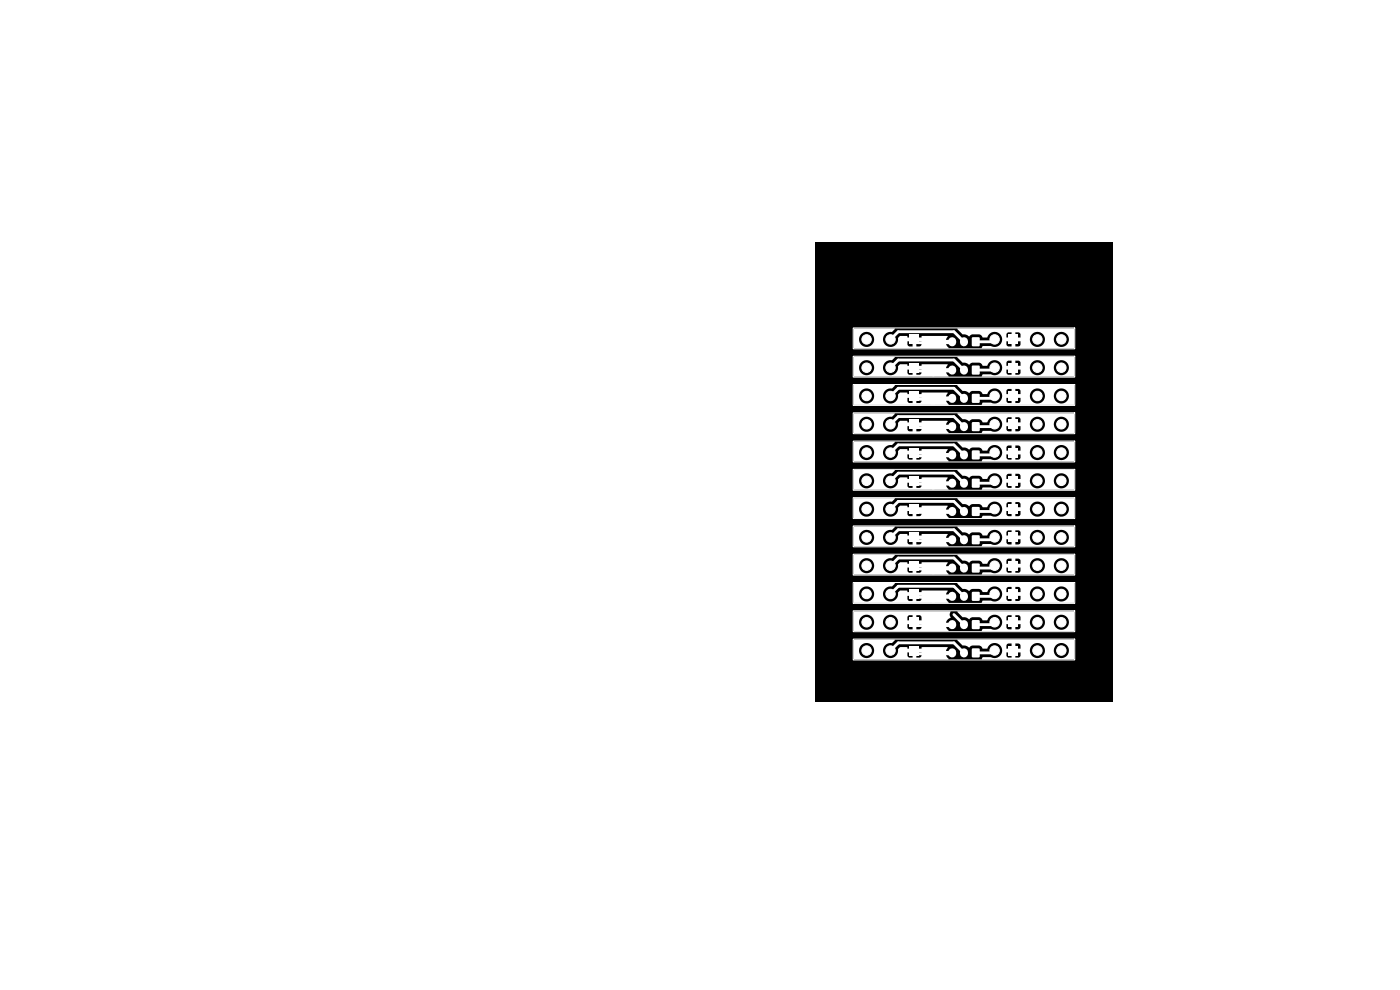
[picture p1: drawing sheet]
<svg xmlns="http://www.w3.org/2000/svg" width="297mm" height="210mm" viewBox="0 0 297 210" stroke-linecap="round" stroke-linejoin="round" font-family="sans-serif">
<path d="M173 51.5h63v97.4h-63z" fill="#000"/>
<path d="M193 137h2v2h-2z" fill="#fff"/>
<g fill="#fff" stroke="#fff" stroke-width=".21">
<circle cx="188.9" cy="138" r="1"/>
<circle cx="183.8" cy="138" r="1"/>
</g>
<path d="M214 137h2v2h-2z" fill="#fff"/>
<g fill="#fff" stroke="#fff" stroke-width=".21">
<circle cx="220.1" cy="138" r="1"/>
<circle cx="225.2" cy="138" r="1"/>
</g>
<path d="M214 131h2v2h-2z" fill="#fff"/>
<g fill="#fff" stroke="#fff" stroke-width=".21">
<circle cx="220.1" cy="132" r="1"/>
<circle cx="225.2" cy="132" r="1"/>
</g>
<path d="M206.2 131.6h1.6v1.8h-1.6z" fill="#fff"/>
<path d="M202 132.4v.2M204.5 132.4v.2" fill="none" stroke="#fff" stroke-width="1.7"/>
<path d="M193 131h2v2h-2z" fill="#fff"/>
<g fill="#fff" stroke="#fff" stroke-width=".21">
<circle cx="188.9" cy="132" r="1"/>
<circle cx="183.8" cy="132" r="1"/>
</g>
<path d="M206.2 137.6h1.6v1.8h-1.6z" fill="#fff"/>
<path d="M202 138.4v.2M204.5 138.4v.2" fill="none" stroke="#fff" stroke-width="1.7"/>
<path d="M193 107h2v2h-2z" fill="#fff"/>
<g fill="#fff" stroke="#fff" stroke-width=".21">
<circle cx="188.9" cy="108" r="1"/>
<circle cx="183.8" cy="108" r="1"/>
</g>
<path d="M206.2 125.6h1.6v1.8h-1.6z" fill="#fff"/>
<path d="M202 126.4v.2M204.5 126.4v.2" fill="none" stroke="#fff" stroke-width="1.7"/>
<path d="M214 107h2v2h-2z" fill="#fff"/>
<g fill="#fff" stroke="#fff" stroke-width=".21">
<circle cx="220.1" cy="108" r="1"/>
<circle cx="225.2" cy="108" r="1"/>
</g>
<path d="M214 113h2v2h-2z" fill="#fff"/>
<g fill="#fff" stroke="#fff" stroke-width=".21">
<circle cx="220.1" cy="114" r="1"/>
<circle cx="225.2" cy="114" r="1"/>
</g>
<path d="M193 119h2v2h-2z" fill="#fff"/>
<g fill="#fff" stroke="#fff" stroke-width=".21">
<circle cx="188.9" cy="120" r="1"/>
<circle cx="183.8" cy="120" r="1"/>
</g>
<path d="M193 125h2v2h-2z" fill="#fff"/>
<g fill="#fff" stroke="#fff" stroke-width=".21">
<circle cx="188.9" cy="126" r="1"/>
<circle cx="183.8" cy="126" r="1"/>
</g>
<path d="M214 119h2v2h-2z" fill="#fff"/>
<g fill="#fff" stroke="#fff" stroke-width=".21">
<circle cx="220.1" cy="120" r="1"/>
<circle cx="225.2" cy="120" r="1"/>
</g>
<path d="M206.2 107.6h1.6v1.8h-1.6z" fill="#fff"/>
<path d="M202 108.4v.2M204.5 108.4v.2" fill="none" stroke="#fff" stroke-width="1.7"/>
<path d="M214 101h2v2h-2z" fill="#fff"/>
<g fill="#fff" stroke="#fff" stroke-width=".21">
<circle cx="220.1" cy="102" r="1"/>
<circle cx="225.2" cy="102" r="1"/>
</g>
<path d="M193 101h2v2h-2z" fill="#fff"/>
<g fill="#fff" stroke="#fff" stroke-width=".21">
<circle cx="188.9" cy="102" r="1"/>
<circle cx="183.8" cy="102" r="1"/>
</g>
<path d="M193 113h2v2h-2z" fill="#fff"/>
<g fill="#fff" stroke="#fff" stroke-width=".21">
<circle cx="188.9" cy="114" r="1"/>
<circle cx="183.8" cy="114" r="1"/>
</g>
<path d="M214 125h2v2h-2z" fill="#fff"/>
<g fill="#fff" stroke="#fff" stroke-width=".21">
<circle cx="220.1" cy="126" r="1"/>
<circle cx="225.2" cy="126" r="1"/>
</g>
<path d="M206.2 101.6h1.6v1.8h-1.6z" fill="#fff"/>
<path d="M202 102.4v.2M204.5 102.4v.2" fill="none" stroke="#fff" stroke-width="1.7"/>
<path d="M206.2 119.6h1.6v1.8h-1.6z" fill="#fff"/>
<path d="M202 120.4v.2M204.5 120.4v.2" fill="none" stroke="#fff" stroke-width="1.7"/>
<path d="M206.2 113.6h1.6v1.8h-1.6z" fill="#fff"/>
<path d="M202 114.4v.2M204.5 114.4v.2" fill="none" stroke="#fff" stroke-width="1.7"/>
<path d="M214 95h2v2h-2z" fill="#fff"/>
<g fill="#fff" stroke="#fff" stroke-width=".21">
<circle cx="220.1" cy="96" r="1"/>
<circle cx="225.2" cy="96" r="1"/>
</g>
<path d="M193 95h2v2h-2z" fill="#fff"/>
<g fill="#fff" stroke="#fff" stroke-width=".21">
<circle cx="188.9" cy="96" r="1"/>
<circle cx="183.8" cy="96" r="1"/>
</g>
<path d="M206.2 95.6h1.6v1.8h-1.6z" fill="#fff"/>
<path d="M202 96.4v.2M204.5 96.4v.2" fill="none" stroke="#fff" stroke-width="1.7"/>
<path d="M214 89h2v2h-2z" fill="#fff"/>
<g fill="#fff" stroke="#fff" stroke-width=".21">
<circle cx="220.1" cy="90" r="1"/>
<circle cx="225.2" cy="90" r="1"/>
</g>
<path d="M193 89h2v2h-2z" fill="#fff"/>
<g fill="#fff" stroke="#fff" stroke-width=".21">
<circle cx="188.9" cy="90" r="1"/>
<circle cx="183.8" cy="90" r="1"/>
</g>
<path d="M206.2 89.6h1.6v1.8h-1.6z" fill="#fff"/>
<path d="M202 90.4v.2M204.5 90.4v.2" fill="none" stroke="#fff" stroke-width="1.7"/>
<path d="M214 83h2v2h-2z" fill="#fff"/>
<g fill="#fff" stroke="#fff" stroke-width=".21">
<circle cx="220.1" cy="84" r="1"/>
<circle cx="225.2" cy="84" r="1"/>
</g>
<path d="M193 83h2v2h-2z" fill="#fff"/>
<g fill="#fff" stroke="#fff" stroke-width=".21">
<circle cx="188.9" cy="84" r="1"/>
<circle cx="183.8" cy="84" r="1"/>
</g>
<path d="M206.2 83.6h1.6v1.8h-1.6z" fill="#fff"/>
<path d="M202 84.4v.2M204.5 84.4v.2" fill="none" stroke="#fff" stroke-width="1.7"/>
<path d="M214 77h2v2h-2z" fill="#fff"/>
<g fill="#fff" stroke="#fff" stroke-width=".21">
<circle cx="220.1" cy="78" r="1"/>
<circle cx="225.2" cy="78" r="1"/>
</g>
<path d="M193 77h2v2h-2z" fill="#fff"/>
<g fill="#fff" stroke="#fff" stroke-width=".21">
<circle cx="188.9" cy="78" r="1"/>
<circle cx="183.8" cy="78" r="1"/>
</g>
<path d="M206.2 77.6h1.6v1.8h-1.6z" fill="#fff"/>
<path d="M202 78.4v.2M204.5 78.4v.2" fill="none" stroke="#fff" stroke-width="1.7"/>
<path d="M206.2 71.6h1.6v1.8h-1.6z" fill="#fff"/>
<path d="M202 72.4v.2M204.5 72.4v.2" fill="none" stroke="#fff" stroke-width="1.7"/>
<path d="M193 71h2v2h-2z" fill="#fff"/>
<g fill="#fff" stroke="#fff" stroke-width=".21">
<circle cx="188.9" cy="72" r="1"/>
<circle cx="183.8" cy="72" r="1"/>
</g>
<path d="M214 71h2v2h-2z" fill="#fff"/>
<g fill="#fff" stroke="#fff" stroke-width=".21">
<circle cx="220.1" cy="72" r="1"/>
<circle cx="225.2" cy="72" r="1"/>
<circle cx="211" cy="138" r="1"/>
<circle cx="198" cy="132.7" r="1"/>
<circle cx="211" cy="132" r="1"/>
<circle cx="198" cy="138.7" r="1"/>
<circle cx="198" cy="114.7" r="1"/>
<circle cx="198" cy="102.7" r="1"/>
<circle cx="211" cy="114" r="1"/>
<circle cx="211" cy="108" r="1"/>
<circle cx="211" cy="120" r="1"/>
<circle cx="198" cy="120.7" r="1"/>
<circle cx="198" cy="126.7" r="1"/>
<circle cx="211" cy="126" r="1"/>
<circle cx="211" cy="102" r="1"/>
<circle cx="198" cy="108.7" r="1"/>
<circle cx="198" cy="96.7" r="1"/>
<circle cx="211" cy="96" r="1"/>
<circle cx="198" cy="90.7" r="1"/>
<circle cx="211" cy="90" r="1"/>
<circle cx="198" cy="84.7" r="1"/>
<circle cx="211" cy="84" r="1"/>
<circle cx="198" cy="78.7" r="1"/>
<circle cx="211" cy="78" r="1"/>
<circle cx="211" cy="72" r="1"/>
<circle cx="198" cy="72.7" r="1"/>
</g>
<g fill="none" stroke="#fff" stroke-width=".6">
<path d="M188.9 78l1.7-1.6h11.8l2.1 2.1M188.9 72l1.7-1.6h11.8l2.1 2.1M194 78l.7 .7h7.1l.2-.2M194 72l.7 .7h7.1l.2-.2M211 78l-.5 .5h-3.5M211 72l-.5 .5h-3.5M188.9 96l1.7-1.6h11.8l2.1 2.1M188.9 90l1.7-1.6h11.8l2.1 2.1M188.9 84l1.7-1.6h11.8l2.1 2.1M194 96l.7 .7h7.1l.2-.2M194 90l.7 .7h7.1l.2-.2M194 84l.7 .7h7.1l.2-.2"/>
<path d="M211 96l-.5 .5h-3.5M211 90l-.5 .5h-3.5M211 84l-.5 .5h-3.5M188.9 114l1.7-1.6h11.8l2.1 2.1M188.9 108l1.7-1.6h11.8l2.1 2.1M188.9 102l1.7-1.6h11.8l2.1 2.1M194 114l.7 .7h7.1l.2-.2M194 108l.7 .7h7.1l.2-.2M194 102l.7 .7h7.1l.2-.2M211 114l-.5 .5h-3.5M211 102l-.5 .5h-3.5M211 108l-.5 .5h-3.5"/>
<path d="M188.9 138l1.7-1.6h11.8l2.1 2.1M188.9 126l1.7-1.6h11.8l2.1 2.1M188.9 120l1.7-1.6h11.8l2.1 2.1M194 132l.7 .7h7.1l.2-.2M194 138l.7 .7h7.1l.2-.2M194 126l.7 .7h7.1l.2-.2M194 120l.7 .7h7.1l.2-.2M202.4 130.4l2.1 2.1M211 132l-.5 .5h-3.5M211 138l-.5 .5h-3.5M211 126l-.5 .5h-3.5M211 120l-.5 .5h-3.5"/>
</g>
<g fill="#fff">
<path d="M203.1 69.7h24.7l.1 2.2h-1.1a1.61 1.61 0 0 0-1.6-1.5 1.61 1.61 0 0 0-1.6 1.5h-1.9a1.61 1.61 0 0 0-1.1-1.4 1.61 1.61 0 0 0-1.7 .5h-2.4l-.1-.4-.3-.1h-2.1l-.4 .3-.1 .8h1.1v-1.1h.8v1.1h1.1v-.6h2.4l-.4 .9h-2.9a.55 .55 0 0 0-.8-.4 .55 .55 0 0 0-.2 .9h-1.1l.1 1 1 .1v-1.1a.56 .56 0 0 0 .6 .1 .56 .56 0 0 0 .4-.6h2.9l.1 .7 .3 .4h-2.4v-.6h-1.1v1.1l.8-.1 .3-.4h2.4a1.61 1.61 0 0 0 1.8 .5 1.61 1.61 0 0 0 1-1.6h1.9a1.61 1.61 0 0 0 1.6 1.7 1.61 1.61 0 0 0 1.6-1.7h1.1v2l-19.6-.1 .2-.4h1.7a1.63 1.63 0 0 0 2.3-.8 1.63 1.63 0 0 0-1-2.2 1.63 1.63 0 0 0-2.1 1.2h-.9l-.3-.4-.5-.3h-1.4l-.7 .5a1.71 1.71 0 0 0-1.4-.5l-1.1-1.1z"/>
<path d="M181.1 69.7h8.7v.1l-.6 .6a1.63 1.63 0 0 0-1.9 1.5h-1.9a1.61 1.61 0 0 0-2.4-1.3 1.61 1.61 0 0 0 0 2.8 1.61 1.61 0 0 0 2.4-1.3v-.2h1.9a1.62 1.62 0 0 0 1.7 1.7 1.62 1.62 0 0 0 1.5-1.9l.5-.4h1.4l.1 .3h1.1l-.1 .3 .1 .5h-1.1v.7l.4 .4h.7v-1.1a.56 .56 0 0 0 .8 0 .56 .56 0 0 0 0-.8h1.1l.1-.3h5.4l.1 .1-.4 .7h1a.47 .47 0 0 0 0 .8h-1v.1h-5.2v-.6h-1.1v1.1l.8-.1 .3-.4h5.2l.5 .8v.1h-20z"/>
<path d="M203.1 75.7h24.7l.1 2.2h-1.1a1.61 1.61 0 0 0-1.6-1.5 1.61 1.61 0 0 0-1.6 1.5h-1.9a1.61 1.61 0 0 0-1.1-1.4 1.61 1.61 0 0 0-1.7 .5h-2.4l-.1-.4-.3-.1h-2.1l-.4 .3-.1 .8h1.1v-1.1h.8v1.1h1.1v-.6h2.4l-.4 .9h-2.9a.55 .55 0 0 0-.8-.4 .55 .55 0 0 0-.2 .9h-1.1l.1 1 1 .1v-1.1a.56 .56 0 0 0 .6 .1 .56 .56 0 0 0 .4-.6h2.9l.1 .7 .3 .4h-2.4v-.6h-1.1v1.1l.8-.1 .3-.4h2.4a1.61 1.61 0 0 0 1.8 .5 1.61 1.61 0 0 0 1-1.6h1.9a1.61 1.61 0 0 0 1.6 1.7 1.61 1.61 0 0 0 1.6-1.7h1.1v2l-19.6-.1 .2-.4h1.7a1.63 1.63 0 0 0 2.3-.8 1.63 1.63 0 0 0-1-2.2 1.63 1.63 0 0 0-2.1 1.2h-.9l-.3-.4-.5-.3h-1.4l-.7 .5a1.71 1.71 0 0 0-1.4-.5l-1.1-1.1z"/>
<path d="M181.1 75.7h8.7v.1l-.6 .6a1.63 1.63 0 0 0-1.9 1.5h-1.9a1.61 1.61 0 0 0-2.4-1.3 1.61 1.61 0 0 0 0 2.8 1.61 1.61 0 0 0 2.4-1.3v-.2h1.9a1.62 1.62 0 0 0 1.7 1.7 1.62 1.62 0 0 0 1.5-1.9l.5-.4h1.4l.1 .3h1.1l-.1 .3 .1 .5h-1.1v.7l.4 .4h.7v-1.1a.56 .56 0 0 0 .8 0 .56 .56 0 0 0 0-.8h1.1l.1-.3h5.4l.1 .1-.4 .7h1a.47 .47 0 0 0 0 .8h-1v.1h-5.2v-.6h-1.1v1.1l.8-.1 .3-.4h5.2l.5 .8v.1h-20z"/>
<path d="M203.1 81.7h24.7l.1 2.2h-1.1a1.61 1.61 0 0 0-1.6-1.5 1.61 1.61 0 0 0-1.6 1.5h-1.9a1.61 1.61 0 0 0-1.1-1.4 1.61 1.61 0 0 0-1.7 .5h-2.4l-.1-.4-.3-.1h-2.1l-.4 .3-.1 .8h1.1v-1.1h.8v1.1h1.1v-.6h2.4l-.4 .9h-2.9a.55 .55 0 0 0-.8-.4 .55 .55 0 0 0-.2 .9h-1.1l.1 1 1 .1v-1.1a.56 .56 0 0 0 .6 .1 .56 .56 0 0 0 .4-.6h2.9l.1 .7 .3 .4h-2.4v-.6h-1.1v1.1l.8-.1 .3-.4h2.4a1.61 1.61 0 0 0 1.8 .5 1.61 1.61 0 0 0 1-1.6h1.9a1.61 1.61 0 0 0 1.6 1.7 1.61 1.61 0 0 0 1.6-1.7h1.1v2l-19.6-.1 .2-.4h1.7a1.63 1.63 0 0 0 2.3-.8 1.63 1.63 0 0 0-1-2.2 1.63 1.63 0 0 0-2.1 1.2h-.9l-.3-.4-.5-.3h-1.4l-.7 .5a1.71 1.71 0 0 0-1.4-.5l-1.1-1.1z"/>
<path d="M181.1 81.7h8.7v.1l-.6 .6a1.63 1.63 0 0 0-1.9 1.5h-1.9a1.61 1.61 0 0 0-2.4-1.3 1.61 1.61 0 0 0 0 2.8 1.61 1.61 0 0 0 2.4-1.3v-.2h1.9a1.62 1.62 0 0 0 1.7 1.7 1.62 1.62 0 0 0 1.5-1.9l.5-.4h1.4l.1 .3h1.1l-.1 .3 .1 .5h-1.1v.7l.4 .4h.7v-1.1a.56 .56 0 0 0 .8 0 .56 .56 0 0 0 0-.8h1.1l.1-.3h5.4l.1 .1-.4 .7h1a.47 .47 0 0 0 0 .8h-1v.1h-5.2v-.6h-1.1v1.1l.8-.1 .3-.4h5.2l.5 .8v.1h-20z"/>
<path d="M203.1 87.7h24.7l.1 2.2h-1.1a1.61 1.61 0 0 0-1.6-1.5 1.61 1.61 0 0 0-1.6 1.5h-1.9a1.61 1.61 0 0 0-1.1-1.4 1.61 1.61 0 0 0-1.7 .5h-2.4l-.1-.4-.3-.1h-2.1l-.4 .3-.1 .8h1.1v-1.1h.8v1.1h1.1v-.6h2.4l-.4 .9h-2.9a.55 .55 0 0 0-.8-.4 .55 .55 0 0 0-.2 .9h-1.1l.1 1 1 .1v-1.1a.56 .56 0 0 0 .6 .1 .56 .56 0 0 0 .4-.6h2.9l.1 .7 .3 .4h-2.4v-.6h-1.1v1.1l.8-.1 .3-.4h2.4a1.61 1.61 0 0 0 1.8 .5 1.61 1.61 0 0 0 1-1.6h1.9a1.61 1.61 0 0 0 1.6 1.7 1.61 1.61 0 0 0 1.6-1.7h1.1v2l-19.6-.1 .2-.4h1.7a1.63 1.63 0 0 0 2.3-.8 1.63 1.63 0 0 0-1-2.2 1.63 1.63 0 0 0-2.1 1.2h-.9l-.3-.4-.5-.3h-1.4l-.7 .5a1.71 1.71 0 0 0-1.4-.5l-1.1-1.1z"/>
<path d="M181.1 87.7h8.7v.1l-.6 .6a1.63 1.63 0 0 0-1.9 1.5h-1.9a1.61 1.61 0 0 0-2.4-1.3 1.61 1.61 0 0 0 0 2.8 1.61 1.61 0 0 0 2.4-1.3v-.2h1.9a1.62 1.62 0 0 0 1.7 1.7 1.62 1.62 0 0 0 1.5-1.9l.5-.4h1.4l.1 .3h1.1l-.1 .3 .1 .5h-1.1v.7l.4 .4h.7v-1.1a.56 .56 0 0 0 .8 0 .56 .56 0 0 0 0-.8h1.1l.1-.3h5.4l.1 .1-.4 .7h1a.47 .47 0 0 0 0 .8h-1v.1h-5.2v-.6h-1.1v1.1l.8-.1 .3-.4h5.2l.5 .8v.1h-20z"/>
<path d="M203.1 93.7h24.7l.1 2.2h-1.1a1.61 1.61 0 0 0-1.6-1.5 1.61 1.61 0 0 0-1.6 1.5h-1.9a1.61 1.61 0 0 0-1.1-1.4 1.61 1.61 0 0 0-1.7 .5h-2.4l-.1-.4-.3-.1h-2.1l-.4 .3-.1 .8h1.1v-1.1h.8v1.1h1.1v-.6h2.4l-.4 .9h-2.9a.55 .55 0 0 0-.8-.4 .55 .55 0 0 0-.2 .9h-1.1l.1 1 1 .1v-1.1a.56 .56 0 0 0 .6 .1 .56 .56 0 0 0 .4-.6h2.9l.1 .7 .3 .4h-2.4v-.6h-1.1v1.1l.8-.1 .3-.4h2.4a1.61 1.61 0 0 0 1.8 .5 1.61 1.61 0 0 0 1-1.6h1.9a1.61 1.61 0 0 0 1.6 1.7 1.61 1.61 0 0 0 1.6-1.7h1.1v2l-19.6-.1 .2-.4h1.7a1.62 1.62 0 0 0 2.3-.8 1.62 1.62 0 0 0-1-2.2 1.62 1.62 0 0 0-2.1 1.2h-.9l-.3-.4-.5-.3h-1.4l-.7 .5a1.71 1.71 0 0 0-1.4-.5l-1.1-1.1z"/>
<path d="M181.1 93.7h8.7v.1l-.6 .6a1.6 1.6 0 0 0-1.9 1.5h-1.9a1.61 1.61 0 0 0-2.4-1.3 1.61 1.61 0 0 0 0 2.8 1.61 1.61 0 0 0 2.4-1.3v-.2h1.9a1.62 1.62 0 0 0 1.7 1.7 1.62 1.62 0 0 0 1.5-1.9l.5-.4h1.4l.1 .3h1.1l-.1 .3 .1 .5h-1.1v.7l.4 .4h.7v-1.1a.56 .56 0 0 0 .8 0 .56 .56 0 0 0 0-.8h1.1l.1-.3h5.4l.1 .1-.4 .7h1a.47 .47 0 0 0 0 .8h-1v.1h-5.2v-.6h-1.1v1.1l.8-.1 .3-.4h5.2l.5 .8v.1h-20z"/>
<path d="M203.1 123.7h24.7l.1 2.2h-1.1a1.61 1.61 0 0 0-1.6-1.5 1.61 1.61 0 0 0-1.6 1.5h-1.9a1.61 1.61 0 0 0-1.1-1.4 1.61 1.61 0 0 0-1.7 .5h-2.4l-.1-.4-.3-.1h-2.1l-.4 .3-.1 .8h1.1v-1.1h.8v1.1h1.1v-.6h2.4l-.4 .9h-2.9a.55 .55 0 0 0-.8-.4 .55 .55 0 0 0-.2 .9h-1.1l.1 1 1 .1v-1.1a.56 .56 0 0 0 .6 .1 .56 .56 0 0 0 .4-.6h2.9l.1 .7 .3 .4h-2.4v-.6h-1.1v1.1l.8-.1 .3-.4h2.4a1.61 1.61 0 0 0 1.8 .5 1.61 1.61 0 0 0 1-1.6h1.9a1.61 1.61 0 0 0 1.6 1.7 1.61 1.61 0 0 0 1.6-1.7h1.1v2l-19.6-.1 .2-.4h1.7a1.63 1.63 0 0 0 2.3-.8 1.63 1.63 0 0 0-1-2.2 1.63 1.63 0 0 0-2.1 1.2h-.9l-.3-.4-.5-.3h-1.4l-.7 .5a1.71 1.71 0 0 0-1.4-.5l-1.1-1.1z"/>
<path d="M181.1 123.7h8.7v.1l-.6 .6a1.63 1.63 0 0 0-1.9 1.5h-1.9a1.61 1.61 0 0 0-2.4-1.3 1.61 1.61 0 0 0 0 2.8 1.61 1.61 0 0 0 2.4-1.3v-.2h1.9a1.62 1.62 0 0 0 1.7 1.7 1.62 1.62 0 0 0 1.5-1.9l.5-.4h1.4l.1 .3h1.1l-.1 .3 .1 .5h-1.1v.7l.4 .4h.7v-1.1a.56 .56 0 0 0 .8 0 .56 .56 0 0 0 0-.8h1.1l.1-.3h5.4l.1 .1-.4 .7h1a.47 .47 0 0 0 0 .8h-1v.1h-5.2v-.6h-1.1v1.1l.8-.1 .3-.4h5.2l.5 .8v.1h-20z"/>
<path d="M203.1 99.7h24.7l.1 2.2h-1.1a1.61 1.61 0 0 0-1.6-1.5 1.61 1.61 0 0 0-1.6 1.5h-1.9a1.61 1.61 0 0 0-1.1-1.4 1.61 1.61 0 0 0-1.7 .5h-2.4l-.1-.4-.3-.1h-2.1l-.4 .3-.1 .8h1.1v-1.1h.8v1.1h1.1v-.6h2.4l-.4 .9h-2.9a.55 .55 0 0 0-.8-.4 .55 .55 0 0 0-.2 .9h-1.1l.1 1 1 .1v-1.1a.56 .56 0 0 0 .6 .1 .56 .56 0 0 0 .4-.6h2.9l.1 .7 .3 .4h-2.4v-.6h-1.1v1.1l.8-.1 .3-.4h2.4a1.61 1.61 0 0 0 1.8 .5 1.61 1.61 0 0 0 1-1.6h1.9a1.61 1.61 0 0 0 1.6 1.7 1.61 1.61 0 0 0 1.6-1.7h1.1v2l-19.6-.1 .2-.4h1.7a1.63 1.63 0 0 0 2.3-.8 1.63 1.63 0 0 0-1-2.2 1.63 1.63 0 0 0-2.1 1.2h-.9l-.3-.4-.5-.3h-1.4l-.7 .5a1.71 1.71 0 0 0-1.4-.5l-1.1-1.1z"/>
<path d="M181.1 99.7h8.7v.1l-.6 .6a1.63 1.63 0 0 0-1.9 1.5h-1.9a1.61 1.61 0 0 0-2.4-1.3 1.61 1.61 0 0 0 0 2.8 1.61 1.61 0 0 0 2.4-1.3v-.2h1.9a1.62 1.62 0 0 0 1.7 1.7 1.62 1.62 0 0 0 1.5-1.9l.5-.4h1.4l.1 .3h1.1l-.1 .3 .1 .5h-1.1v.7l.4 .4h.7v-1.1a.56 .56 0 0 0 .8 0 .56 .56 0 0 0 0-.8h1.1l.1-.3h5.4l.1 .1-.4 .7h1a.47 .47 0 0 0 0 .8h-1v.1h-5.2v-.6h-1.1v1.1l.8-.1 .3-.4h5.2l.5 .8v.1h-20z"/>
<path d="M203.1 117.7h24.7l.1 2.2h-1.1a1.61 1.61 0 0 0-1.6-1.5 1.61 1.61 0 0 0-1.6 1.5h-1.9a1.61 1.61 0 0 0-1.1-1.4 1.61 1.61 0 0 0-1.7 .5h-2.4l-.1-.4-.3-.1h-2.1l-.4 .3-.1 .8h1.1v-1.1h.8v1.1h1.1v-.6h2.4l-.4 .9h-2.9a.55 .55 0 0 0-.8-.4 .55 .55 0 0 0-.2 .9h-1.1l.1 1 1 .1v-1.1a.56 .56 0 0 0 .6 .1 .56 .56 0 0 0 .4-.6h2.9l.1 .7 .3 .4h-2.4v-.6h-1.1v1.1l.8-.1 .3-.4h2.4a1.61 1.61 0 0 0 1.8 .5 1.61 1.61 0 0 0 1-1.6h1.9a1.61 1.61 0 0 0 1.6 1.7 1.61 1.61 0 0 0 1.6-1.7h1.1v2l-19.6-.1 .2-.4h1.7a1.63 1.63 0 0 0 2.3-.8 1.63 1.63 0 0 0-1-2.2 1.63 1.63 0 0 0-2.1 1.2h-.9l-.3-.4-.5-.3h-1.4l-.7 .5a1.71 1.71 0 0 0-1.4-.5l-1.1-1.1z"/>
<path d="M181.1 117.7h8.7v.1l-.6 .6a1.63 1.63 0 0 0-1.9 1.5h-1.9a1.61 1.61 0 0 0-2.4-1.3 1.61 1.61 0 0 0 0 2.8 1.61 1.61 0 0 0 2.4-1.3v-.2h1.9a1.62 1.62 0 0 0 1.7 1.7 1.62 1.62 0 0 0 1.5-1.9l.5-.4h1.4l.1 .3h1.1l-.1 .3 .1 .5h-1.1v.7l.4 .4h.7v-1.1a.56 .56 0 0 0 .8 0 .56 .56 0 0 0 0-.8h1.1l.1-.3h5.4l.1 .1-.4 .7h1a.47 .47 0 0 0 0 .8h-1v.1h-5.2v-.6h-1.1v1.1l.8-.1 .3-.4h5.2l.5 .8v.1h-20z"/>
<path d="M203.1 105.7h24.7l.1 2.2h-1.1a1.61 1.61 0 0 0-1.6-1.5 1.61 1.61 0 0 0-1.6 1.5h-1.9a1.61 1.61 0 0 0-1.1-1.4 1.61 1.61 0 0 0-1.7 .5h-2.4l-.1-.4-.3-.1h-2.1l-.4 .3-.1 .8h1.1v-1.1h.8v1.1h1.1v-.6h2.4l-.4 .9h-2.9a.55 .55 0 0 0-.8-.4 .55 .55 0 0 0-.2 .9h-1.1l.1 1 1 .1v-1.1a.56 .56 0 0 0 .6 .1 .56 .56 0 0 0 .4-.6h2.9l.1 .7 .3 .4h-2.4v-.6h-1.1v1.1l.8-.1 .3-.4h2.4a1.61 1.61 0 0 0 1.8 .5 1.61 1.61 0 0 0 1-1.6h1.9a1.61 1.61 0 0 0 1.6 1.7 1.61 1.61 0 0 0 1.6-1.7h1.1v2l-19.6-.1 .2-.4h1.7a1.63 1.63 0 0 0 2.3-.8 1.63 1.63 0 0 0-1-2.2 1.63 1.63 0 0 0-2.1 1.2h-.9l-.3-.4-.5-.3h-1.4l-.7 .5a1.71 1.71 0 0 0-1.4-.5l-1.1-1.1z"/>
<path d="M181.1 105.7h8.7v.1l-.6 .6a1.63 1.63 0 0 0-1.9 1.5h-1.9a1.61 1.61 0 0 0-2.4-1.3 1.61 1.61 0 0 0 0 2.8 1.61 1.61 0 0 0 2.4-1.3v-.2h1.9a1.62 1.62 0 0 0 1.7 1.7 1.62 1.62 0 0 0 1.5-1.9l.5-.4h1.4l.1 .3h1.1l-.1 .3 .1 .5h-1.1v.7l.4 .4h.7v-1.1a.56 .56 0 0 0 .8 0 .56 .56 0 0 0 0-.8h1.1l.1-.3h5.4l.1 .1-.4 .7h1a.47 .47 0 0 0 0 .8h-1v.1h-5.2v-.6h-1.1v1.1l.8-.1 .3-.4h5.2l.5 .8v.1h-20z"/>
<path d="M203.1 111.7h24.7l.1 2.2h-1.1a1.61 1.61 0 0 0-1.6-1.5 1.61 1.61 0 0 0-1.6 1.5h-1.9a1.61 1.61 0 0 0-1.1-1.4 1.61 1.61 0 0 0-1.7 .5h-2.4l-.1-.4-.3-.1h-2.1l-.4 .3-.1 .8h1.1v-1.1h.8v1.1h1.1v-.6h2.4l-.4 .9h-2.9a.55 .55 0 0 0-.8-.4 .55 .55 0 0 0-.2 .9h-1.1l.1 1 1 .1v-1.1a.56 .56 0 0 0 .6 .1 .56 .56 0 0 0 .4-.6h2.9l.1 .7 .3 .4h-2.4v-.6h-1.1v1.1l.8-.1 .3-.4h2.4a1.61 1.61 0 0 0 1.8 .5 1.61 1.61 0 0 0 1-1.6h1.9a1.61 1.61 0 0 0 1.6 1.7 1.61 1.61 0 0 0 1.6-1.7h1.1v2l-19.6-.1 .2-.4h1.7a1.63 1.63 0 0 0 2.3-.8 1.63 1.63 0 0 0-1-2.2 1.63 1.63 0 0 0-2.1 1.2h-.9l-.3-.4-.5-.3h-1.4l-.7 .5a1.71 1.71 0 0 0-1.4-.5l-1.1-1.1z"/>
<path d="M181.1 111.7h8.7v.1l-.6 .6a1.63 1.63 0 0 0-1.9 1.5h-1.9a1.61 1.61 0 0 0-2.4-1.3 1.61 1.61 0 0 0 0 2.8 1.61 1.61 0 0 0 2.4-1.3v-.2h1.9a1.62 1.62 0 0 0 1.7 1.7 1.62 1.62 0 0 0 1.5-1.9l.5-.4h1.4l.1 .3h1.1l-.1 .3 .1 .5h-1.1v.7l.4 .4h.7v-1.1a.56 .56 0 0 0 .8 0 .56 .56 0 0 0 0-.8h1.1l.1-.3h5.4l.1 .1-.4 .7h1a.47 .47 0 0 0 0 .8h-1v.1h-5.2v-.6h-1.1v1.1l.8-.1 .3-.4h5.2l.5 .8v.1h-20z"/>
<path d="M203.1 129.7h24.7l.1 2.2h-1.1a1.61 1.61 0 0 0-1.6-1.5 1.61 1.61 0 0 0-1.6 1.5h-1.9a1.61 1.61 0 0 0-1.1-1.4 1.61 1.61 0 0 0-1.7 .5h-2.4l-.1-.4-.3-.1h-2.1l-.4 .3-.1 .8h1.1v-1.1h.8v1.1h1.1v-.6h2.4l-.4 .9h-2.9a.55 .55 0 0 0-.8-.4 .55 .55 0 0 0-.2 .9h-1.1l.1 1 1 .1v-1.1a.56 .56 0 0 0 .6 .1 .56 .56 0 0 0 .4-.6h2.9l.1 .7 .3 .4h-2.4v-.6h-1.1v1.1l.8-.1 .3-.4h2.4a1.61 1.61 0 0 0 1.8 .5 1.61 1.61 0 0 0 1-1.6h1.9a1.61 1.61 0 0 0 1.6 1.7 1.61 1.61 0 0 0 1.6-1.7h1.1v2l-19.6-.1 .2-.4h1.7a1.63 1.63 0 0 0 2.3-.8 1.63 1.63 0 0 0-1-2.2 1.63 1.63 0 0 0-2.1 1.2h-.9l-.3-.4-.5-.3h-1.4l-.7 .5a1.71 1.71 0 0 0-1.4-.5l-1.1-1.1z"/>
<path d="M181.1 129.7l20.6 .1a.97 .97 0 0 0 0 1.2h-6.2l-.1-.4-.4-.1h-2l-.4 .3-.1 .8h1.1v-1.1h.8v1.1h1.1v-.6h6.2l-.6 .3-.4 .6h-6.1a.55 .55 0 0 0-.6-.5 .55 .55 0 0 0-.5 .5h-3a1.61 1.61 0 0 0-1.6-1.5 1.61 1.61 0 0 0-1.6 1.5h-1.9a1.61 1.61 0 0 0-2.4-1.3 1.61 1.61 0 0 0 0 2.8 1.61 1.61 0 0 0 2.4-1.3v-.2h1.9a1.61 1.61 0 0 0 1.6 1.7 1.61 1.61 0 0 0 1.6-1.7h3l.1 .5h-1.1v.7l.4 .4h.7v-1.1a.56 .56 0 0 0 .6 .1 .56 .56 0 0 0 .4-.6h6.1v.2h1a.47 .47 0 0 0 0 .8h-1v.1h-5.2v-.6h-1.1v1.1l.8-.1 .3-.4h5.2l.5 .8v.1h-20z"/>
<path d="M203.1 135.7h24.7l.1 2.2h-1.1a1.61 1.61 0 0 0-1.6-1.5 1.61 1.61 0 0 0-1.6 1.5h-1.9a1.61 1.61 0 0 0-1.1-1.4 1.61 1.61 0 0 0-1.7 .5h-2.4l-.1-.4-.3-.1h-2.1l-.4 .3-.1 .8h1.1v-1.1h.8v1.1h1.1v-.6h2.4l-.4 .9h-2.9a.55 .55 0 0 0-.8-.4 .55 .55 0 0 0-.2 .9h-1.1l.1 1 1 .1v-1.1a.56 .56 0 0 0 .6 .1 .56 .56 0 0 0 .4-.6h2.9l.1 .7 .3 .4h-2.4v-.6h-1.1v1.1l.8-.1 .3-.4h2.4a1.61 1.61 0 0 0 1.8 .5 1.61 1.61 0 0 0 1-1.6h1.9a1.61 1.61 0 0 0 1.6 1.7 1.61 1.61 0 0 0 1.6-1.7h1.1v2l-19.6-.1 .2-.4h1.7a1.63 1.63 0 0 0 2.3-.8 1.63 1.63 0 0 0-1-2.2 1.63 1.63 0 0 0-2.1 1.2h-.9l-.3-.4-.5-.3h-1.4l-.7 .5a1.71 1.71 0 0 0-1.4-.5l-1.1-1.1z"/>
<path d="M181.1 135.7h8.7v.1l-.6 .6a1.63 1.63 0 0 0-1.9 1.5h-1.9a1.61 1.61 0 0 0-2.4-1.3 1.61 1.61 0 0 0 0 2.8 1.61 1.61 0 0 0 2.4-1.3v-.2h1.9a1.62 1.62 0 0 0 1.7 1.7 1.62 1.62 0 0 0 1.5-1.9l.5-.4h1.4l.1 .3h1.1l-.1 .3 .1 .5h-1.1v.7l.4 .4h.7v-1.1a.56 .56 0 0 0 .8 0 .56 .56 0 0 0 0-.8h1.1l.1-.3h5.4l.1 .1-.4 .7h1a.47 .47 0 0 0 0 .8h-1v.1h-5.2v-.6h-1.1v1.1l.8-.1 .3-.4h5.2l.5 .8v.1h-20z"/>
</g>
<path d="M181 75.6h47v4.4h-47zM181 69.6h47v4.4h-47zM181 99.6h47v4.4h-47zM181 93.6h47v4.4h-47zM181 87.6h47v4.4h-47zM181 81.6h47v4.4h-47zM181 117.6h47v4.4h-47zM181 111.6h47v4.4h-47zM181 105.6h47v4.4h-47zM181 129.6h47v4.4h-47zM181 135.6h47v4.4h-47zM181 123.6h47v4.4h-47z" fill="none" stroke="#fff" stroke-width=".21"/>
</svg>
